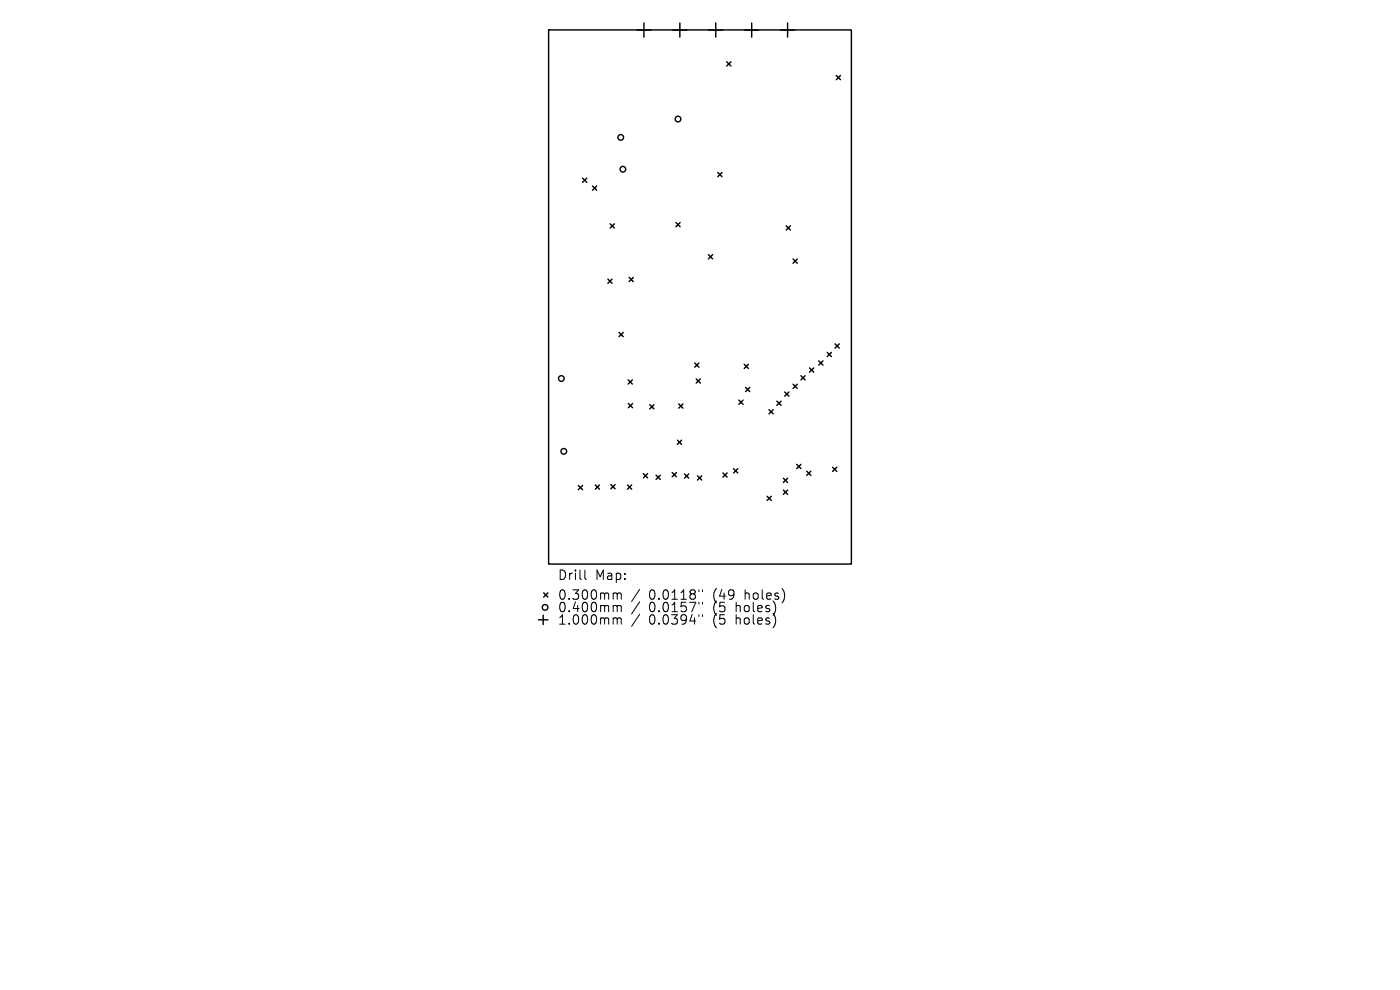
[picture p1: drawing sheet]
<svg xmlns="http://www.w3.org/2000/svg" width="297mm" height="210mm" viewBox="0 0 297 210" stroke-linecap="round" stroke-linejoin="round" font-family="sans-serif">
<defs><g id="words">
<g font-size="2.8">
<text x="118.2" y="123.3">Drill</text>
<text x="126.2" y="123.3">Map:</text>
<text x="118.2" y="127.5">0.300mm</text>
<text x="118.2" y="130.1">0.400mm</text>
<text x="137.7" y="127.5">0.0118&quot;</text>
<text x="137.7" y="130.1">0.0157&quot;</text>
<text x="151.4" y="127.5">(49</text>
<text x="151.4" y="130.1">(5</text>
<text x="156.4" y="130.1">holes)</text>
<text x="158.3" y="127.5">holes)</text>
<text x="118.2" y="132.8">1.000mm</text>
<text x="137.7" y="132.8">0.0394&quot;</text>
<text x="151.4" y="132.8">(5</text>
<text x="156.4" y="132.8">holes)</text>
</g>
</g></defs>
<g fill="none" stroke="#000" stroke-width=".3">
<path d="M116.4 6.3h64.2v113.4h-64.2zM135.1 6.4h3M136.6 4.9v3M142.7 6.4h3M144.2 4.9v3M150.3 6.4h3M151.8 4.9v3M154.2 13.1l.9 .9M155.1 13.1l-.9 .9M158 6.4h3M159.5 4.9v3M165.6 6.4h3"/>
<path d="M167.1 4.9v3M177.4 16l.9 .9M178.3 16l-.9 .9M123.6 37.8l.9 .9M124.5 37.8l-.9 .9M125.7 39.5l.9 .9M126.6 39.5l-.9 .9M152.3 36.6l.9 .9M153.2 36.6l-.9 .9M129 59.2l.9 .9M129.4 47.5l.9 .9M129.9 59.2l-.9 .9"/>
<path d="M130.3 47.5l-.9 .9M133.5 58.8l.9 .9M134.4 58.8l-.9 .9M143.4 47.2l.9 .9M144.3 47.2l-.9 .9M150.3 54l.9 .9M151.2 54l-.9 .9M166.8 47.9l.9 .9M167.7 47.9l-.9 .9M168.2 54.9l.9 .9M169.1 54.9l-.9 .9M131.3 70.5l.9 .9"/>
<path d="M132.2 70.5l-.9 .9M147.4 77l.9 .9M148.3 77l-.9 .9M157.9 77.3l.9 .9M158.8 77.3l-.9 .9M169.9 79.7l.9 .9M170.8 79.7l-.9 .9M171.7 78l.9 .9M172.6 78l-.9 .9M173.7 76.5l.9 .9M174.6 76.5l-.9 .9M175.5 74.7l.9 .9"/>
<path d="M176.4 74.7l-.9 .9M177.2 72.9l.9 .9M178.1 72.9l-.9 .9M133.3 80.6l.9 .9M133.3 85.6l.9 .9M134.2 80.6l-.9 .9M134.2 85.6l-.9 .9M137.8 85.8l.9 .9M138.7 85.8l-.9 .9M143.7 93.4l.9 .9M144 85.7l.9 .9M144.6 93.4l-.9 .9"/>
<path d="M144.9 85.7l-.9 .9M147.7 80.4l.9 .9M148.6 80.4l-.9 .9M155.6 99.4l.9 .9M156.5 99.4l-.9 .9M156.7 84.9l.9 .9M157.6 84.9l-.9 .9M158.2 82.2l.9 .9M159.1 82.2l-.9 .9M163.1 86.9l.9 .9M164 86.9l-.9 .9M164.8 85.1l.9 .9"/>
<path d="M165.7 85.1l-.9 .9M166.5 83.1l.9 .9M167.4 83.1l-.9 .9M168.2 81.5l.9 .9M169 98.5l.9 .9M169.1 81.5l-.9 .9M169.9 98.5l-.9 .9M171.1 99.9l.9 .9M172 99.9l-.9 .9M176.6 99.1l.9 .9M177.5 99.1l-.9 .9M122.7 103l.9 .9"/>
<path d="M123.6 103l-.9 .9M126.3 102.9l.9 .9M127.2 102.9l-.9 .9M129.6 102.8l.9 .9M130.5 102.8l-.9 .9M133.1 102.9l.9 .9M134 102.9l-.9 .9M136.5 100.5l.9 .9M137.4 100.5l-.9 .9M139.2 100.8l.9 .9M140.1 100.8l-.9 .9M142.6 100.2l.9 .9"/>
<path d="M143.5 100.2l-.9 .9M145.2 100.5l.9 .9M146.1 100.5l-.9 .9M148 100.9l.9 .9M148.9 100.9l-.9 .9M153.4 100.3l.9 .9M154.3 100.3l-.9 .9M162.7 105.3l.9 .9M163.6 105.3l-.9 .9M166.2 101.4l.9 .9M166.2 104l.9 .9M167.1 101.4l-.9 .9"/>
<path d="M167.1 104l-.9 .9M114.2 131.5h2M115.2 130.5v2M115.3 125.8l.9 .9M116.2 125.8l-.9 .9"/>
<circle cx="131.7" cy="29.1" r=".6"/>
<circle cx="132.1" cy="35.9" r=".6"/>
<circle cx="143.8" cy="25.2" r=".6"/>
<circle cx="119.1" cy="80.3" r=".6"/>
<circle cx="119.6" cy="95.7" r=".6"/>
<circle cx="115.6" cy="128.8" r=".6"/>
</g>
<g fill="none" stroke="#000" stroke-width=".21">
<path d="M124.1 120.9v1.7l.3 .3M130.4 125.8l.4 .1 .1 .2M130.4 128.4l.4 .1 .1 .2M130.4 131.1l.4 .1 .1 .2M130.9 126.1l.3-.3 .5 .1 .1 1.2M130.9 126.1v1M130.9 128.7v1.1M130.9 131.4v1M130.9 128.7l.3-.3 .5 .1 .1 1.3M130.9 131.4l.3-.3 .5 .1 .1 1.2M135.7 125l-1.7 2.6M135.7 127.7l-1.7 2.5"/>
<path d="M135.7 130.3l-1.7 2.6M148.3 125.1v.4M148.3 127.8v.3M148.3 130.4v.4M149 125.1v.4M149 127.8v.3M149 130.4v.4"/>
</g>
<use href="#words"/>
</svg>
